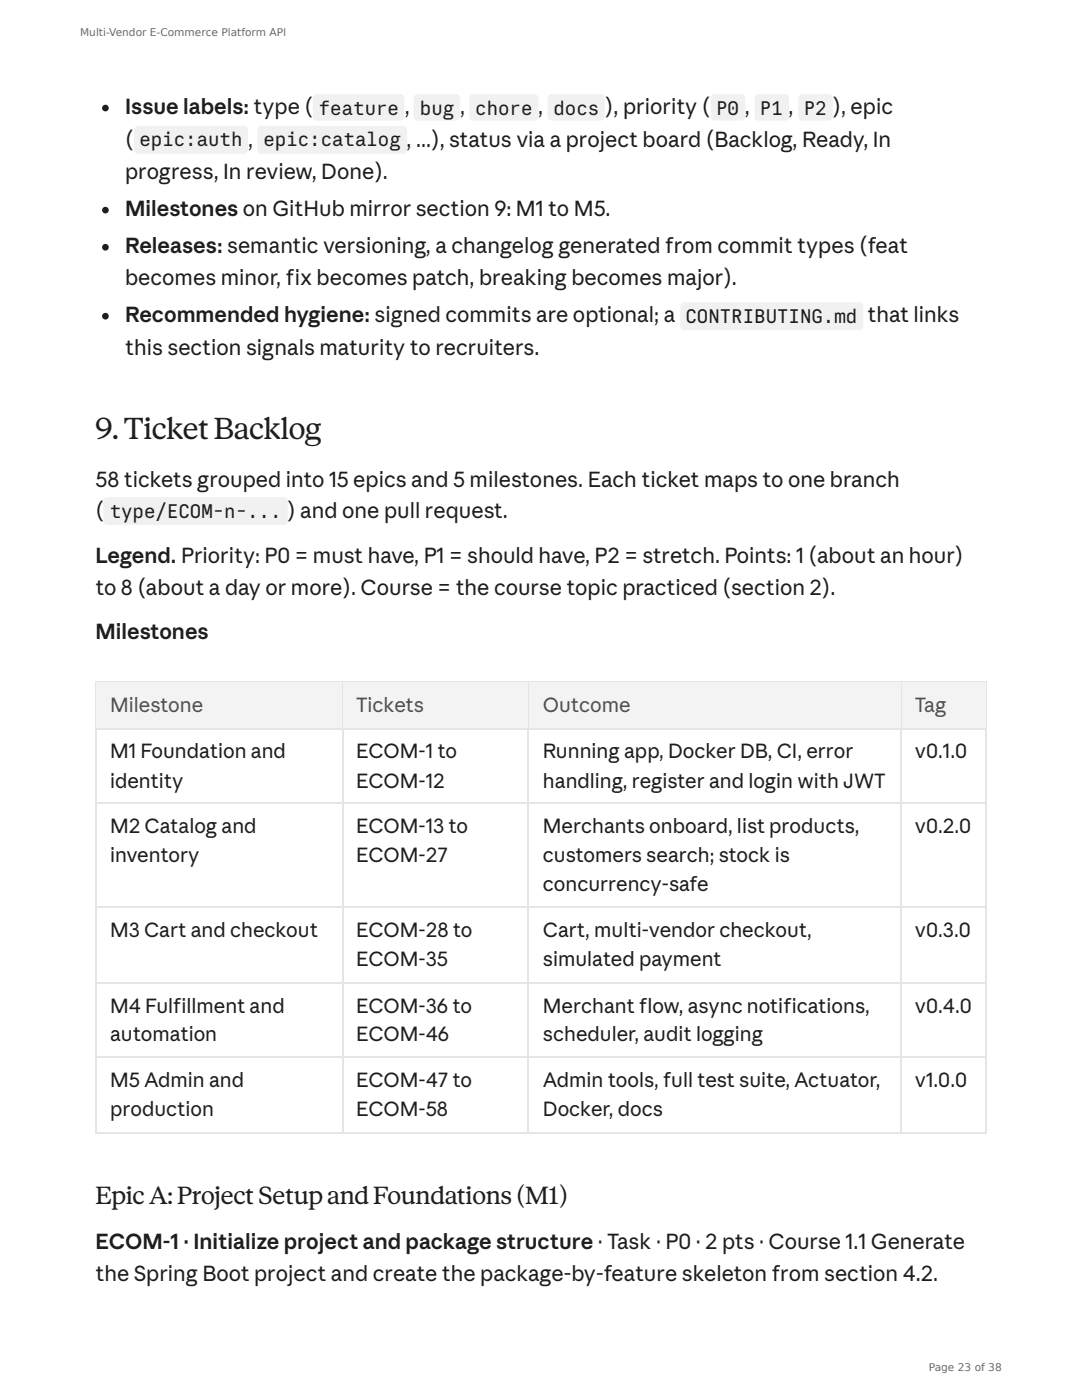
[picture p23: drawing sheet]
<svg xmlns="http://www.w3.org/2000/svg" width="216mm" height="279mm" viewBox="0 0 216 279" stroke-linecap="round" stroke-linejoin="round" font-family="sans-serif">
<defs><g id="words">
<text font-size="5.8" fill="#1f1e1d" x="19" y="87.6">9.TicketBacklog</text>
<text font-size="4.8" fill="#1f1e1d" x="19" y="240.2">EpicA:ProjectSetupandFoundations(M1)</text>
<g font-size="4.2" fill="#1f1e1d">
<text x="25" y="22.8">Issue labels: type (</text>
<text x="80.8" y="22.8">,</text>
<text x="120.7" y="22.8">), priority (</text>
<text x="25" y="29.4">(</text>
<text x="49.5" y="29.4">,</text>
<text x="83" y="29.4">...), status via a project board (Backlog, Ready, In</text>
<text x="25" y="35.7">progress, In review, Done).</text>
<text x="25" y="43.1">Milestones on GitHub mirror section 9: M1 to M5.</text>
<text x="25" y="50.5">Releases: semantic versioning, a changelog generated from commit types (feat</text>
<text x="25" y="56.9">becomes minor, fix becomes patch, breaking becomes major).</text>
<text x="25" y="64.3">Recommended hygiene: signed commits are optional; a</text>
<text x="173.1" y="64.3">that links</text>
<text x="25" y="70.9">this section signals maturity to recruiters.</text>
<text x="19" y="97.1">58 tickets grouped into 15 epics and 5 milestones. Each ticket maps to one branch</text>
<text x="19" y="103.5">(</text>
<text x="19" y="112.4">Legend. Priority: P0 = must have, P1 = should have, P2 = stretch. Points: 1 (about an hour)</text>
<text x="19" y="118.8">to 8 (about a day or more). Course = the course topic practiced (section 2).</text>
<text x="19" y="127.5">Milestones</text>
<text x="19" y="249.2">ECOM-1 · Initialize project and package structure · Task · P0 · 2 pts · Course 1.1 Generate</text>
<text x="19" y="255.6">the Spring Boot project and create the package-by-feature skeleton from section 4.2.</text>
</g>
<g font-size="4" fill="#52514e">
<text x="22" y="142.1">Milestone</text>
<text x="71" y="142.1">Tickets</text>
<text x="108.3" y="142.1">Outcome</text>
<text x="182.6" y="142.1">Tag</text>
</g>
<g font-size="4" fill="#1f1e1d">
<text x="22" y="151.3">M1 Foundation and</text>
<text x="71" y="151.3">ECOM-1 to</text>
<text x="108.3" y="151.3">Running app, Docker DB, CI, error</text>
<text x="182.6" y="151.3">v0.1.0</text>
<text x="22" y="157.2">identity</text>
<text x="71" y="157.2">ECOM-12</text>
<text x="108.3" y="157.2">handling, register and login with JWT</text>
<text x="22" y="166.2">M2 Catalog and</text>
<text x="71" y="166.2">ECOM-13 to</text>
<text x="108.3" y="166.2">Merchants onboard, list products,</text>
<text x="182.6" y="166.2">v0.2.0</text>
<text x="22" y="172">inventory</text>
<text x="71" y="172">ECOM-27</text>
<text x="108.3" y="172">customers search; stock is</text>
<text x="108.3" y="177.8">concurrency-safe</text>
<text x="22" y="187.1">M3 Cart and checkout</text>
<text x="71" y="187.1">ECOM-28 to</text>
<text x="108.3" y="187.1">Cart, multi-vendor checkout,</text>
<text x="182.6" y="187.1">v0.3.0</text>
<text x="71" y="192.9">ECOM-35</text>
<text x="108.3" y="192.9">simulated payment</text>
<text x="22" y="202.1">M4 Fulfillment and</text>
<text x="71" y="202.1">ECOM-36 to</text>
<text x="108.3" y="202.1">Merchant flow, async notifications,</text>
<text x="182.6" y="202.1">v0.4.0</text>
<text x="22" y="207.7">automation</text>
<text x="71" y="207.7">ECOM-46</text>
<text x="108.3" y="207.7">scheduler, audit logging</text>
<text x="22" y="217">M5 Admin and</text>
<text x="71" y="217">ECOM-47 to</text>
<text x="108.3" y="217">Admin tools, full test suite, Actuator,</text>
<text x="182.6" y="217">v1.0.0</text>
<text x="22" y="222.8">production</text>
<text x="71" y="222.8">ECOM-58</text>
<text x="108.3" y="222.8">Docker, docs</text>
</g>
<g font-size="3.8" fill="#1f1e1d">
<text x="63.6" y="22.9">feature</text>
<text x="83.8" y="22.9">bug ,</text>
<text x="94.8" y="22.9">chore ,</text>
<text x="110.4" y="22.9">docs</text>
<text x="142.9" y="22.9">P0 ,</text>
<text x="151.6" y="22.9">P1 ,</text>
<text x="160.4" y="22.9">P2 ), epic</text>
<text x="27.8" y="29.2">epic:auth</text>
<text x="52.6" y="29.2">epic:catalog ,</text>
<text x="136.8" y="64.4">CONTRIBUTING.md</text>
<text x="21.9" y="103.3">type/ECOM-n-... ) and one pull request.</text>
</g>
<g font-size="2.1" fill="#6b6b6b">
<text x="16" y="7.1">Multi-Vendor E-Commerce Platform API</text>
<text x="185.3" y="273.6">Page 23 of 38</text>
</g>
</g></defs>
<circle cx="21" cy="21.6" r=".66" fill="#1f1e1d"/>
<g fill="#f3f1ec">
<path d="M62.7 19l.5-.2h16.7a.79 .79 0 0 1 .8 .8v3.7a.79 .79 0 0 1-.8 .8h-16.7a.79 .79 0 0 1-.8-.8v-3.7z"/>
<path d="M82.8 19l.5-.2h7.7a.79 .79 0 0 1 .8 .8v3.7a.79 .79 0 0 1-.8 .8h-7.7a.79 .79 0 0 1-.8-.8v-3.7z"/>
<path d="M93.9 19l.6-.2h12.1a.79 .79 0 0 1 .8 .8v3.7a.79 .79 0 0 1-.8 .8h-12.1a.79 .79 0 0 1-.8-.8v-3.7z"/>
<path d="M109.5 19l.6-.2h9.8a.79 .79 0 0 1 .7 .8v3.7a.79 .79 0 0 1-.7 .8h-9.8a.79 .79 0 0 1-.8-.8v-3.7z"/>
<path d="M142 19l.6-.2h5.3a.79 .79 0 0 1 .8 .8v3.7a.79 .79 0 0 1-.8 .8h-5.3a.79 .79 0 0 1-.8-.8v-3.7z"/>
<path d="M150.8 19l.5-.2h5.3a.79 .79 0 0 1 .8 .8v3.7a.79 .79 0 0 1-.8 .8h-5.3a.79 .79 0 0 1-.8-.8v-3.7z"/>
<path d="M159.5 19l.6-.2h5.3a.79 .79 0 0 1 .8 .8v3.7a.79 .79 0 0 1-.8 .8h-5.3a.79 .79 0 0 1-.8-.8v-3.7z"/>
<path d="M27 25.4l.5-.3h21.2a.79 .79 0 0 1 .8 .8v4a.79 .79 0 0 1-.8 .8h-21.2a.79 .79 0 0 1-.8-.8v-4z"/>
<path d="M51.6 25.4l.5-.3h28.3a.79 .79 0 0 1 .8 .8v4a.79 .79 0 0 1-.8 .8h-28.3a.79 .79 0 0 1-.8-.8v-4z"/>
</g>
<g fill="#1f1e1d">
<circle cx="21" cy="41.9" r=".66"/>
<circle cx="21" cy="49.3" r=".66"/>
<circle cx="21" cy="63.1" r=".66"/>
</g>
<g fill="#f3f1ec">
<path d="M136 60.6l.5-.3h34.9a.79 .79 0 0 1 .8 .8v4a.79 .79 0 0 1-.8 .8h-34.9a.79 .79 0 0 1-.8-.8v-4z"/>
<path d="M20.9 99.5l.5-.3h35.2a.79 .79 0 0 1 .8 .8v4a.79 .79 0 0 1-.8 .8h-35.2a.79 .79 0 0 1-.8-.8v-4z"/>
</g>
<path d="M19 136.1h177.8M19.2 136v90.2M68.4 136v90.2M105.4 136v90.2M179.8 136v90.2M196.7 136v90.2M19 145.4h177.8M19 160.2h177.8M19 181.1h177.8M19 196.2h177.8M19 211h177.8M19 226.1h177.8" fill="none" stroke="#e8e5dc" stroke-width=".26"/>
<g fill="#f5f3ed">
<path d="M19.3 136.3h49v9h-49z"/>
<path d="M68.5 136.3h36.9v9h-36.9z"/>
<path d="M105.6 136.3h74.1v9h-74.1z"/>
<path d="M179.9 136.3h16.7v9h-16.7z"/>
</g>
<use href="#words"/>
</svg>
